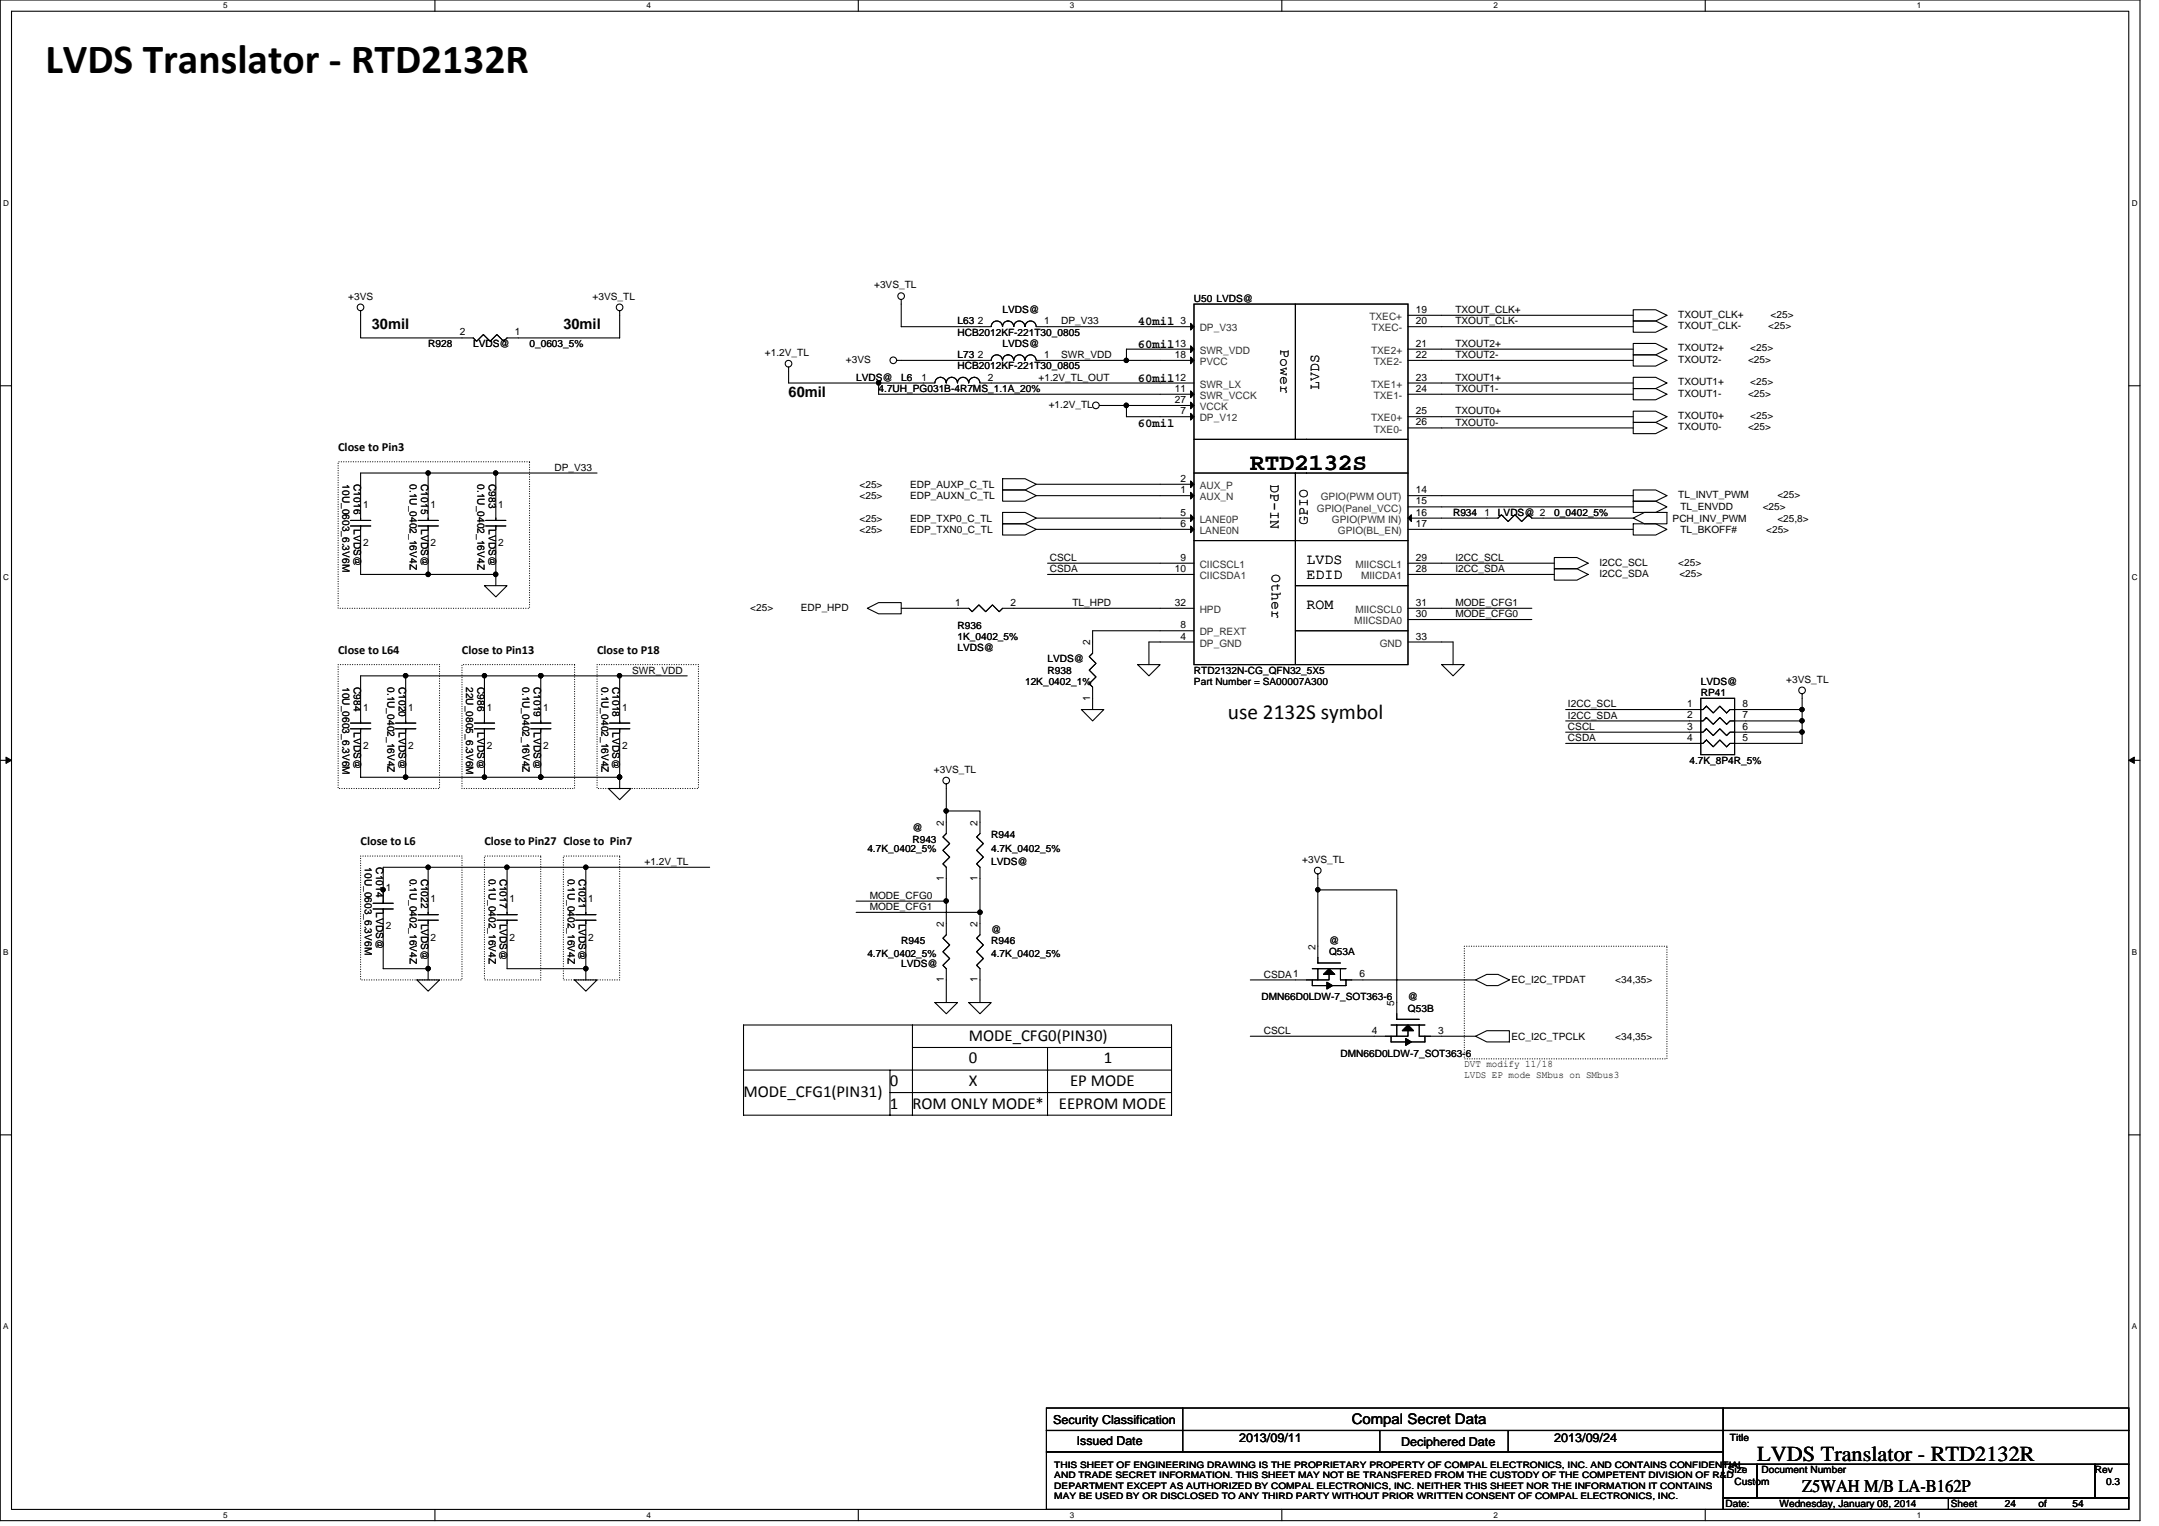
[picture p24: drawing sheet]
<svg xmlns="http://www.w3.org/2000/svg" width="297mm" height="210mm" viewBox="0 0 297 210" stroke-linecap="round" stroke-linejoin="round" font-family="sans-serif">
<defs><g id="words">
<text font-size="5.7" x="6.2" y="10.1">LVDS Translator ‐ RTD2132R</text>
<text font-size="3.2" x="172" y="64.7">RTD2132S</text>
<g font-size="2.9">
<text x="168.9" y="98.8">use 2132S symbol</text>
<text x="241.7" y="200.9">LVDS Translator - RTD2132R</text>
</g>
<text font-size="2.5" x="247.9" y="205.2">Z5WAH M/B LA-B162P</text>
<g font-size="2.3">
<text x="133.3" y="143.2">MODE_CFG0(PIN30)</text>
<text x="122.4" y="149.4">0</text>
<text x="133.3" y="146.3">0</text>
<text x="133.3" y="149.4">X</text>
<text x="147.2" y="149.4">EP MODE</text>
<text x="151.9" y="146.3">1</text>
<text x="102.3" y="150.9">MODE_CFG1(PIN31)</text>
<text x="122.4" y="152.5">1</text>
<text x="125.5" y="152.5">ROM ONLY MODE*</text>
<text x="145.7" y="152.5">EEPROM MODE</text>
</g>
<g font-size="2">
<text x="51.2" y="45.2">30mil</text>
<text x="77.5" y="45.2">30mil</text>
<text x="176.2" y="48" transform="rotate(90 176.2 48)">Power</text>
<text x="181.5" y="53.6" transform="rotate(-90 181.5 53.6)">LVDS</text>
<text x="108.5" y="54.5">60mil</text>
<text x="174.8" y="66.6" transform="rotate(90 174.8 66.6)">DP-IN</text>
<text x="179.8" y="77.5">LVDS</text>
<text x="179.9" y="72.2" transform="rotate(-90 179.9 72.2)">GPIO</text>
<text x="175" y="79" transform="rotate(90 175 79)">Other</text>
<text x="179.8" y="79.7">EDID</text>
<text x="179.8" y="83.7">ROM</text>
<text x="186" y="195.9">Compal Secret Data</text>
</g>
<g font-size="1.7">
<text x="156.5" y="44.8">40mil</text>
<text x="156.5" y="47.9">60mil</text>
<text x="156.5" y="52.5">60mil</text>
<text x="156.5" y="58.7">60mil</text>
<text x="46.5" y="62">Close to Pin3</text>
<text x="46.5" y="89.9">Close to L64</text>
<text x="63.6" y="89.9">Close to Pin13</text>
<text x="82.1" y="89.9">Close to P18</text>
<text x="49.6" y="116.3">Close to L6</text>
<text x="66.6" y="116.3">Close to Pin27 Close to Pin7</text>
<text x="144.9" y="195.8">Security Classification</text>
<text x="148.2" y="198.8">Issued Date</text>
<text x="170.5" y="198.3">2013/09/11</text>
<text x="192.8" y="198.9">Deciphered Date</text>
<text x="213.8" y="198.3">2013/09/24</text>
</g>
<g font-size="1.4">
<text x="47.9" y="41.2">+3VS</text>
<text x="81.5" y="41.2">+3VS_TL</text>
<text x="120.3" y="39.7">+3VS_TL</text>
<text x="164.3" y="41.5">U50 LVDS@</text>
<text x="58.9" y="47.7">R928</text>
<text x="63.2" y="46.1">2</text>
<text x="65.1" y="47.7">LVDS@</text>
<text x="70.8" y="46.1">1</text>
<text x="72.9" y="47.7">0_0603_5%</text>
<text x="131.7" y="44.6">L63</text>
<text x="131.7" y="46.2">HCB2012KF-221T30_0805</text>
<text x="134.5" y="44.6">2</text>
<text x="137.9" y="47.7">LVDS@</text>
<text x="137.9" y="43.1">LVDS@</text>
<text x="143.7" y="44.6">1</text>
<text x="146" y="44.6">DP_V33</text>
<text x="161.6" y="47.7">13</text>
<text x="162.4" y="44.6">3</text>
<text x="194.8" y="44.6">20</text>
<text x="194.8" y="43">19</text>
<text x="194.8" y="47.7">21</text>
<text x="200.2" y="47.7">TXOUT2+</text>
<text x="200.2" y="43.1">TXOUT_CLK+</text>
<text x="200.2" y="44.6">TXOUT_CLK-</text>
<text x="230.9" y="45.3">TXOUT_CLK-</text>
<text x="230.9" y="43.7">TXOUT_CLK+</text>
<text x="243.3" y="45.3">&lt;25&gt;</text>
<text x="243.6" y="43.7">&lt;25&gt;</text>
<text x="105.2" y="49">+1.2V_TL</text>
<text x="116.4" y="49.9">+3VS</text>
<text x="117.8" y="52.4">LVDS@</text>
<text x="120.9" y="53.9">4.7UH_PG031B-4R7MS_1.1A_20%</text>
<text x="124" y="52.4">L6</text>
<text x="126.8" y="52.3">1</text>
<text x="131.7" y="49.3">L73</text>
<text x="131.7" y="50.8">HCB2012KF-221T30_0805</text>
<text x="134.5" y="49.2">2</text>
<text x="135.9" y="52.3">2</text>
<text x="142.9" y="52.4">+1.2V_TL_OUT</text>
<text x="143.7" y="49.2">1</text>
<text x="146" y="49.3">SWR_VDD</text>
<text x="161.6" y="49.2">18</text>
<text x="161.6" y="52.3">12</text>
<text x="161.6" y="53.9">11</text>
<text x="194.8" y="53.9">24</text>
<text x="194.8" y="49.2">22</text>
<text x="194.8" y="52.3">23</text>
<text x="200.2" y="52.4">TXOUT1+</text>
<text x="200.2" y="53.9">TXOUT1-</text>
<text x="200.2" y="49.3">TXOUT2-</text>
<text x="230.9" y="49.9">TXOUT2-</text>
<text x="230.9" y="48.3">TXOUT2+</text>
<text x="230.9" y="53">TXOUT1+</text>
<text x="240.5" y="49.9">&lt;25&gt;</text>
<text x="240.8" y="48.3">&lt;25&gt;</text>
<text x="240.8" y="53">&lt;25&gt;</text>
<text x="144.3" y="56.1">+1.2V_TL</text>
<text x="161.6" y="55.4">27</text>
<text x="162.4" y="57">7</text>
<text x="194.8" y="58.5">26</text>
<text x="194.8" y="57">25</text>
<text x="200.2" y="57">TXOUT0+</text>
<text x="200.2" y="58.5">TXOUT0-</text>
<text x="230.9" y="54.5">TXOUT1-</text>
<text x="230.9" y="57.6">TXOUT0+</text>
<text x="230.9" y="59.2">TXOUT0-</text>
<text x="240.5" y="54.5">&lt;25&gt;</text>
<text x="240.5" y="59.2">&lt;25&gt;</text>
<text x="240.8" y="57.6">&lt;25&gt;</text>
<text x="76.3" y="64.7">DP_V33</text>
<text x="47.1" y="66.6" transform="rotate(90 47.1 66.6)">10U_0603_6.3V6M</text>
<text x="48.7" y="66.6" transform="rotate(90 48.7 66.6)">C1016</text>
<text x="49.9" y="69.9">1</text>
<text x="56.4" y="66.6" transform="rotate(90 56.4 66.6)">0.1U_0402_16V4Z</text>
<text x="58" y="66.6" transform="rotate(90 58 66.6)">C1015</text>
<text x="59.2" y="69.9">1</text>
<text x="65.7" y="66.6" transform="rotate(90 65.7 66.6)">0.1U_0402_16V4Z</text>
<text x="67.2" y="66.6" transform="rotate(90 67.2 66.6)">C983</text>
<text x="68.6" y="69.9">1</text>
<text x="118.3" y="67.1">&lt;25&gt;</text>
<text x="118.3" y="71.7">&lt;25&gt;</text>
<text x="118.3" y="68.6">&lt;25&gt;</text>
<text x="125.2" y="67.1">EDP_AUXP_C_TL</text>
<text x="125.2" y="71.7">EDP_TXP0_C_TL</text>
<text x="125.2" y="68.6">EDP_AUXN_C_TL</text>
<text x="162.4" y="67.8">1</text>
<text x="162.4" y="66.3">2</text>
<text x="162.4" y="70.9">5</text>
<text x="194.8" y="67.8">14</text>
<text x="194.8" y="70.9">16</text>
<text x="194.8" y="69.4">15</text>
<text x="199.9" y="71">R934</text>
<text x="204.2" y="70.9">1</text>
<text x="206.1" y="71">LVDS@ 2</text>
<text x="213.8" y="71">0_0402_5%</text>
<text x="230.1" y="71.7">PCH_INV_PWM</text>
<text x="230.9" y="68.5">TL_INVT_PWM</text>
<text x="231.2" y="70.2">TL_ENVDD</text>
<text x="242.5" y="70.2">&lt;25&gt;</text>
<text x="244.5" y="71.7">&lt;25,8&gt;</text>
<text x="244.5" y="68.5">&lt;25&gt;</text>
<text x="48.7" y="72.8" transform="rotate(90 48.7 72.8)">LVDS@</text>
<text x="49.9" y="75.2">2</text>
<text x="58" y="72.8" transform="rotate(90 58 72.8)">LVDS@</text>
<text x="59.2" y="75.2">2</text>
<text x="67.2" y="72.8" transform="rotate(90 67.2 72.8)">LVDS@</text>
<text x="68.6" y="75.2">2</text>
<text x="118.3" y="73.3">&lt;25&gt;</text>
<text x="125.2" y="73.3">EDP_TXN0_C_TL</text>
<text x="144.4" y="77.2">CSCL</text>
<text x="162.4" y="77.1">9</text>
<text x="162.4" y="72.5">6</text>
<text x="194.8" y="72.5">17</text>
<text x="194.8" y="77.1">29</text>
<text x="200.2" y="77.2">I2CC_SCL</text>
<text x="220" y="77.8">I2CC_SCL</text>
<text x="230.9" y="77.8">&lt;25&gt;</text>
<text x="231.2" y="73.3">TL_BKOFF#</text>
<text x="243" y="73.3">&lt;25&gt;</text>
<text x="103.2" y="84">&lt;25&gt;</text>
<text x="110.2" y="84">EDP_HPD</text>
<text x="131.4" y="83.3">1</text>
<text x="139" y="83.3">2</text>
<text x="144.4" y="78.7">CSDA</text>
<text x="147.5" y="83.4">TL_HPD</text>
<text x="161.6" y="78.7">10</text>
<text x="161.6" y="83.3">32</text>
<text x="194.8" y="83.3">31</text>
<text x="194.8" y="78.7">28</text>
<text x="200.2" y="78.7">I2CC_SDA</text>
<text x="200.2" y="83.4">MODE_CFG1</text>
<text x="220" y="79.3">I2CC_SDA</text>
<text x="231.1" y="79.3">&lt;25&gt;</text>
<text x="131.7" y="86.5">R936</text>
<text x="131.7" y="88">1K_0402_5%</text>
<text x="131.7" y="89.6">LVDS@</text>
<text x="150" y="88.8" transform="rotate(-90 150 88.8)">2</text>
<text x="162.4" y="86.4">8</text>
<text x="162.4" y="88">4</text>
<text x="194.8" y="88">33</text>
<text x="194.8" y="84.9">30</text>
<text x="200.2" y="84.9">MODE_CFG0</text>
<text x="47.1" y="94.5" transform="rotate(90 47.1 94.5)">10U_0603_6.3V6M</text>
<text x="48.7" y="94.5" transform="rotate(90 48.7 94.5)">C984</text>
<text x="53.3" y="94.5" transform="rotate(90 53.3 94.5)">0.1U_0402_16V4Z</text>
<text x="54.9" y="94.5" transform="rotate(90 54.9 94.5)">C1020</text>
<text x="64.2" y="94.5" transform="rotate(90 64.2 94.5)">22U_0805_6.3V6M</text>
<text x="65.7" y="94.5" transform="rotate(90 65.7 94.5)">C986</text>
<text x="71.9" y="94.5" transform="rotate(90 71.9 94.5)">0.1U_0402_16V4Z</text>
<text x="73.4" y="94.5" transform="rotate(90 73.4 94.5)">C1019</text>
<text x="82.7" y="94.5" transform="rotate(90 82.7 94.5)">0.1U_0402_16V4Z</text>
<text x="84.3" y="94.5" transform="rotate(90 84.3 94.5)">C1018</text>
<text x="87" y="92.6">SWR_VDD</text>
<text x="141" y="94.2">12K_0402_1%</text>
<text x="144.1" y="92.7">R938</text>
<text x="144.1" y="91.1">LVDS@</text>
<text x="164.3" y="92.7">RTD2132N-CG_QFN32_5X5</text>
<text x="164.3" y="94.2">Part Number = SA00007A300</text>
<text x="234" y="95.8">RP41</text>
<text x="234" y="94.2">LVDS@</text>
<text x="245.8" y="93.9">+3VS_TL</text>
<text x="48.7" y="100.7" transform="rotate(90 48.7 100.7)">LVDS@</text>
<text x="49.9" y="97.8">1</text>
<text x="54.9" y="100.7" transform="rotate(90 54.9 100.7)">LVDS@</text>
<text x="56.2" y="97.8">1</text>
<text x="65.7" y="100.7" transform="rotate(90 65.7 100.7)">LVDS@</text>
<text x="67" y="97.8">1</text>
<text x="73.4" y="100.7" transform="rotate(90 73.4 100.7)">LVDS@</text>
<text x="74.7" y="97.8">1</text>
<text x="84.3" y="100.7" transform="rotate(90 84.3 100.7)">LVDS@</text>
<text x="85.6" y="97.8">1</text>
<text x="150" y="96.4" transform="rotate(-90 150 96.4)">1</text>
<text x="215.7" y="100.4">CSCL</text>
<text x="215.7" y="101.9">CSDA</text>
<text x="215.7" y="97.3">I2CC_SCL</text>
<text x="215.7" y="98.8">I2CC_SDA</text>
<text x="232.1" y="97.3">1</text>
<text x="232.1" y="98.8">2</text>
<text x="232.1" y="100.4">3</text>
<text x="232.1" y="101.9">4</text>
<text x="239.7" y="97.3">8</text>
<text x="239.7" y="98.8">7</text>
<text x="239.7" y="100.4">6</text>
<text x="239.7" y="101.9">5</text>
<text x="49.9" y="103.1">2</text>
<text x="56.2" y="103.1">2</text>
<text x="67" y="103.1">2</text>
<text x="74.7" y="103.1">2</text>
<text x="85.6" y="103.1">2</text>
<text x="128.5" y="106.3">+3VS_TL</text>
<text x="232.4" y="105.1">4.7K_8P4R_5%</text>
<text x="129.9" y="113.6" transform="rotate(-90 129.9 113.6)">2</text>
<text x="134.5" y="113.6" transform="rotate(-90 134.5 113.6)">2</text>
<text x="50.2" y="119.3" transform="rotate(90 50.2 119.3)">10U_0603_6.3V6M</text>
<text x="51.7" y="119.3" transform="rotate(90 51.7 119.3)">C1014</text>
<text x="88.7" y="119">+1.2V_TL</text>
<text x="119.3" y="117.1">4.7K_0402_5%</text>
<text x="125.5" y="115.9">R943</text>
<text x="125.5" y="114.3">@</text>
<text x="136.4" y="115.3">R944</text>
<text x="136.4" y="117.1">4.7K_0402_5%</text>
<text x="136.4" y="119">LVDS@</text>
<text x="179.2" y="118.7">+3VS_TL</text>
<text x="51.7" y="125.5" transform="rotate(90 51.7 125.5)">LVDS@</text>
<text x="53.1" y="122.6">1</text>
<text x="56.4" y="120.8" transform="rotate(90 56.4 120.8)">0.1U_0402_16V4Z</text>
<text x="58" y="120.8" transform="rotate(90 58 120.8)">C1022</text>
<text x="59.2" y="124.1">1</text>
<text x="67.2" y="120.8" transform="rotate(90 67.2 120.8)">0.1U_0402_16V4Z</text>
<text x="68.8" y="120.8" transform="rotate(90 68.8 120.8)">C1017</text>
<text x="70.1" y="124.1">1</text>
<text x="78.1" y="120.8" transform="rotate(90 78.1 120.8)">0.1U_0402_16V4Z</text>
<text x="79.6" y="120.8" transform="rotate(90 79.6 120.8)">C1021</text>
<text x="80.9" y="124.1">1</text>
<text x="119.7" y="123.6">MODE_CFG0</text>
<text x="119.7" y="125.2">MODE_CFG1</text>
<text x="129.9" y="121.2" transform="rotate(-90 129.9 121.2)">1</text>
<text x="134.5" y="121.2" transform="rotate(-90 134.5 121.2)">1</text>
<text x="53.1" y="127.8">2</text>
<text x="58" y="127" transform="rotate(90 58 127)">LVDS@</text>
<text x="59.2" y="129.4">2</text>
<text x="68.8" y="127" transform="rotate(90 68.8 127)">LVDS@</text>
<text x="70.1" y="129.4">2</text>
<text x="79.6" y="127" transform="rotate(90 79.6 127)">LVDS@</text>
<text x="80.9" y="129.4">2</text>
<text x="119.3" y="131.7">4.7K_0402_5%</text>
<text x="124" y="129.8">R945</text>
<text x="129.9" y="127.5" transform="rotate(-90 129.9 127.5)">2</text>
<text x="134.5" y="127.5" transform="rotate(-90 134.5 127.5)">2</text>
<text x="136.4" y="129.8">R946</text>
<text x="136.4" y="131.7">4.7K_0402_5%</text>
<text x="136.4" y="128.3">@</text>
<text x="181" y="130.6" transform="rotate(-90 181 130.6)">2</text>
<text x="182.9" y="131.4">Q53A</text>
<text x="182.9" y="129.8">@</text>
<text x="124" y="132.9">LVDS@</text>
<text x="129.9" y="135.1" transform="rotate(-90 129.9 135.1)">1</text>
<text x="134.5" y="135.1" transform="rotate(-90 134.5 135.1)">1</text>
<text x="173.6" y="137.6">DMN66D0LDW-7_SOT363-6</text>
<text x="173.9" y="134.5">CSDA1</text>
<text x="187" y="134.5">6</text>
<text x="193.7" y="137.6">@</text>
<text x="208" y="135.3">EC_I2C_TPDAT</text>
<text x="222.2" y="135.3">&lt;34,35&gt;</text>
<text x="173.9" y="142.2">CSCL</text>
<text x="188.7" y="142.2">4</text>
<text x="191.8" y="138.4" transform="rotate(-90 191.8 138.4)">5</text>
<text x="193.7" y="139.1">Q53B</text>
<text x="197.9" y="142.2">3</text>
<text x="208" y="143">EC_I2C_TPCLK</text>
<text x="222.2" y="143">&lt;34,35&gt;</text>
<text x="184.4" y="145.3">DMN66D0LDW-7_SOT363-6</text>
<text x="201.5" y="146.7">DVT modify 11/18</text>
<text x="201.5" y="148.2">LVDS EP mode SMbus on SMbus3</text>
<text x="237.7" y="202.7">Size</text>
<text x="238" y="198.2">Title</text>
<text x="242.4" y="202.7">Document Number</text>
<text x="288.2" y="202.7">Rev</text>
<text x="237.4" y="207.3">Date:</text>
<text x="238.7" y="204.2">Custom</text>
<text x="244.8" y="207.3">Wednesday, January 08, 2014</text>
<text x="268.4" y="207.3">Sheet</text>
<text x="275.8" y="207.3">24</text>
<text x="280.5" y="207.3">of</text>
<text x="285.1" y="207.3">54</text>
<text x="289.8" y="204.2">0.3</text>
</g>
<g font-size="1.4" fill="#333">
<text x="165.1" y="45.6">DP_V33</text>
<text x="188.4" y="44">TXEC+</text>
<text x="188.8" y="45.6">TXEC-</text>
<text x="165.1" y="50.2">PVCC</text>
<text x="165.1" y="53.3">SWR_LX</text>
<text x="165.1" y="48.7">SWR_VDD</text>
<text x="188.6" y="48.7">TXE2+</text>
<text x="188.6" y="53.3">TXE1+</text>
<text x="189" y="50.2">TXE2-</text>
<text x="165.1" y="58">DP_V12</text>
<text x="165.1" y="54.9">SWR_VCCK</text>
<text x="165.1" y="56.4">VCCK</text>
<text x="188.6" y="58">TXE0+</text>
<text x="189" y="59.5">TXE0-</text>
<text x="189" y="54.9">TXE1-</text>
<text x="165.1" y="68.8">AUX_N</text>
<text x="165.1" y="67.2">AUX_P</text>
<text x="165.1" y="71.9">LANE0P</text>
<text x="181.2" y="70.4">GPIO(Panel_VCC)</text>
<text x="181.7" y="68.8">GPIO(PWM OUT)</text>
<text x="183.3" y="71.9">GPIO(PWM IN)</text>
<text x="165.1" y="73.4">LANE0N</text>
<text x="184.1" y="73.4">GPIO(BL_EN)</text>
<text x="165.1" y="78.1">CIICSCL1</text>
<text x="165.1" y="79.7">CIICSDA1</text>
<text x="186.5" y="78.1">MIICSCL1</text>
<text x="187.3" y="79.7">MIICDA1</text>
<text x="165.1" y="87.4">DP_REXT</text>
<text x="165.1" y="84.3">HPD</text>
<text x="165.1" y="88.9">DP_GND</text>
<text x="186.3" y="85.9">MIICSDA0</text>
<text x="186.5" y="84.3">MIICSCL0</text>
<text x="189.8" y="88.9">GND</text>
</g>
<g font-size="1.2">
<text x="145.1" y="201.9">THIS SHEET OF ENGINEERING DRAWING IS THE PROPRIETARY PROPERTY OF COMPAL ELECTRONICS, INC. AND CONTAINS CONFIDENTIAL</text>
<text x="145.1" y="203.4">AND TRADE SECRET INFORMATION. THIS SHEET MAY NOT BE TRANSFERED FROM THE CUSTODY OF THE COMPETENT DIVISION OF R&amp;D</text>
<text x="145.1" y="204.8">DEPARTMENT EXCEPT AS AUTHORIZED BY COMPAL ELECTRONICS, INC. NEITHER THIS SHEET NOR THE INFORMATION IT CONTAINS</text>
<text x="145.1" y="206.2">MAY BE USED BY OR DISCLOSED TO ANY THIRD PARTY WITHOUT PRIOR WRITTEN CONSENT OF COMPAL ELECTRONICS, INC.</text>
</g>
<g font-size="1.1">
<text x="30.7" y="1.2">5</text>
<text x="89" y="1.2">4</text>
<text x="147.2" y="1.2">3</text>
<text x="205.5" y="1.2">2</text>
<text x="263.7" y="1.2">1</text>
<text x=".4" y="28.3">D</text>
<text x="293.3" y="28.3">D</text>
<text x=".4" y="79.8">C</text>
<text x="293.3" y="79.8">C</text>
<text x=".4" y="131.3">B</text>
<text x="293.3" y="131.3">B</text>
<text x=".4" y="182.9">A</text>
<text x="293.3" y="182.9">A</text>
<text x="30.7" y="208.8">5</text>
<text x="89" y="208.8">4</text>
<text x="147.2" y="208.8">3</text>
<text x="205.5" y="208.8">2</text>
<text x="263.7" y="208.8">1</text>
</g>
</g></defs>
<path d="M0 0h294.4v209.2h-294.4zM1.6 1.5h291.3v206.1h-291.3z" fill="none" stroke="#000" stroke-width=".15"/>
<g fill="#fff">
<path d="M30.7 .2h.6v1.2h-.6z"/>
<path d="M30.7 207.8h.6v1.2h-.6z"/>
</g>
<path d="M59.8 0v1.5M59.8 207.6v1.6" fill="none" stroke="#000" stroke-width=".15"/>
<g fill="#fff">
<path d="M89 .2h.6v1.2h-.6z"/>
<path d="M89 207.8h.6v1.2h-.6z"/>
</g>
<path d="M118.1 0v1.5M118.1 207.6v1.6" fill="none" stroke="#000" stroke-width=".15"/>
<g fill="#fff">
<path d="M147.2 .2h.6v1.2h-.6z"/>
<path d="M147.2 207.8h.6v1.2h-.6z"/>
</g>
<path d="M176.4 0v1.5M176.4 207.6v1.6" fill="none" stroke="#000" stroke-width=".15"/>
<g fill="#fff">
<path d="M205.5 .2h.6v1.2h-.6z"/>
<path d="M205.5 207.8h.6v1.2h-.6z"/>
</g>
<path d="M234.6 0v1.5M234.6 207.6v1.6" fill="none" stroke="#000" stroke-width=".15"/>
<g fill="#fff">
<path d="M263.7 .2h.6v1.2h-.6z"/>
<path d="M263.7 207.8h.6v1.2h-.6z"/>
<path d="M.4 27.3h.8v1.2h-.8z"/>
<path d="M293.3 27.3h.8v1.2h-.8z"/>
<path d="M.4 78.8h.8v1.3h-.8z"/>
<path d="M293.3 78.8h.8v1.3h-.8z"/>
</g>
<path d="M0 53.1h1.6M292.9 53.1h1.5" fill="none" stroke="#000" stroke-width=".15"/>
<g fill="#fff">
<path d="M.4 130.3h.8v1.3h-.8z"/>
<path d="M293.3 130.3h.7v1.3h-.7z"/>
</g>
<path d="M0 104.6h1.6M292.9 104.6h1.5" fill="none" stroke="#000" stroke-width=".15"/>
<path d="M.8 104.1l.8 .5-.8 .4zM292.9 104.6l.7-.5v.9z" fill="#000" stroke="#000" stroke-width=".14"/>
<g fill="#fff">
<path d="M.4 181.9h.8v1.2h-.8z"/>
<path d="M293.3 181.9h.7v1.2h-.7z"/>
</g>
<g fill="none" stroke="#000" stroke-width=".15">
<path d="M85.3 42.8v3.7h-15.5l-.5 .4-.9-.9-1 .9-.9-.9-.9 .9-.5-.4h-15.5v-3.7M108.5 50.5v2.2h12.4v1.5h43.4M120.9 52.7h7.7M123.4 49.6h13a.78 .78 0 0 1 .8-.8 .78 .78 0 0 1 .7 .8 .77 .77 0 0 1 .8-.8 .77 .77 0 0 1 .8 .8 .77 .77 0 0 1 .8-.8 .77 .77 0 0 1 .7 .8 .76 .76 0 0 1 .8-.8 .76 .76 0 0 1 .8 .8h21.7M124 41.2v3.7h12.4a.78 .78 0 0 1 .8-.7 .78 .78 0 0 1 .7 .7 .77 .77 0 0 1 .8-.7 .77 .77 0 0 1 .8 .7 .77 .77 0 0 1 .8-.7 .77 .77 0 0 1 .7 .7 .76 .76 0 0 1 .8-.7 .76 .76 0 0 1 .8 .7h21.7M128.6 52.7a.77 .77 0 0 1 .8-.8 .77 .77 0 0 1 .8 .8 .77 .77 0 0 1 .7-.8 .77 .77 0 0 1 .8 .8M131.7 52.7a.76 .76 0 0 1 .8-.8 .76 .76 0 0 1 .8 .8M133.3 52.7a.76 .76 0 0 1 .7-.8 .76 .76 0 0 1 .8 .8M134.8 52.7h29.5M151.3 55.8h13M155 55.8v1.5h9.3M164.3 41.8h29.4v49.6h-29.4z"/>
<path d="M164.3 48h-9.3v1.6M178.2 41.8v18.6M193.7 49.6h31M193.7 44.9h31M193.7 48h31M193.7 54.2h31M193.7 57.3h31M193.7 43.4h31M193.7 58.9h31M224.7 53.4h3.1l1.5 .8-1.5 .8h-3.1zM224.7 48.8h3.1l1.5 .8-1.5 .8h-3.1zM224.7 47.2h3.1l1.5 .8-1.5 .8h-3.1z"/>
<path d="M224.7 44.2h3.1l1.5 .7-1.5 .8h-3.1zM224.7 42.6h3.1l1.5 .8-1.5 .8h-3.1zM224.7 51.9h3.1l1.5 .8-1.5 .7h-3.1zM224.7 56.6h3.1l1.5 .7-1.5 .8h-3.1zM224.7 58.1h3.1l1.5 .8-1.5 .7h-3.1zM224.7 52.7h-31M48.2 72.3h2.8M48.2 71.6h2.8M49.6 71.6v-6.5h9.3v6.5M49.6 72.3v6.7h18.6M57.5 72.3h2.8M57.5 71.6h2.8"/>
<path d="M58.9 72.3v6.7M66.8 72.3h2.8M66.8 71.6h2.8M68.2 65.1v6.5M68.2 72.3v8.3M82.1 65.1h-23.2M137.9 65.8h3.1l1.6 .8-1.6 .8h-3.1zM137.9 72.1h3.1l1.6 .7-1.6 .8h-3.1zM137.9 70.5h3.1l1.6 .8-1.6 .8h-3.1zM137.9 67.4h3.1l1.6 .8-1.6 .7h-3.1zM142.6 71.3h21.7M142.6 68.2h21.7"/>
<path d="M142.6 66.6h21.7M144.1 77.5h20.2M144.1 79h20.2M164.3 72.8h-21.7M164.3 65.1h29.4M164.3 60.4h29.4M164.3 74.4h29.4M178.2 65.1v26.3M193.7 71.3h12.4l.5-.5 .9 .9 .9-.9 1 .9 .9-.9 .5 .5h13.9M193.7 77.5h20.1M193.7 79h20.1M193.7 72.8h31"/>
<path d="M193.7 68.2h31M213.8 76.7h3.2l1.5 .8-1.5 .7h-3.2zM213.8 78.2h3.2l1.5 .8-1.5 .8h-3.2zM224.7 72.1h3.1l1.5 .7-1.5 .8h-3.1zM224.7 68.9h3.1l1.5 .8-1.5 .8h-3.1zM224.7 67.4h3.1l1.5 .8-1.5 .7h-3.1zM224.7 71.3l1.5-.8h3.1v1.6h-3.1zM224.7 69.7h-31M48.2 99.5h2.8M54.4 99.5h2.8M55.8 93v6.5M65.3 99.5h2.7"/>
<path d="M66.7 93v6.5M66.7 80.6h3.1l-1.6 1.5zM73 99.5h2.8M74.4 93v6.5M83.9 99.5h2.8M85.3 93v6.5M94.5 93h-44.9v6.5M119.3 83.7l1.6-.8h3.1v1.5h-3.1zM124 83.7h9.3l.4 .4 1-.9 .9 .9 .9-.9 1 .9 .4-.4h26.4M148.8 97.6h3.1l-1.6 1.6zM156.5 91.4h3.1l-1.5 1.6zM164.3 86.8h-14v3.1l-.4 .4 .9 .9-.9 1 .9 .9-.9 .9 .4 .5v3.1"/>
<path d="M164.3 88.3h-6.2v3.1M178.2 86.8h15.5M178.2 80.6h15.5M193.7 88.3h6.2v3.1M193.7 83.7h17.1M193.7 85.2h17.1M198.3 91.4h3.2l-1.6 1.6zM215.4 97.6h18.9l.5-.5 .9 1 .9-1 .9 1 .5-.5h9.9M234 96.1h4.7v7.7h-4.7zM234.8 97.1l-.2 .2M234.8 98.7l-.2 .1M247.9 95.4v6.9h-9.9l-.5 .4-.9-.9-.9 .9-.9-.9-.5 .5h-18.9"/>
<path d="M247.9 99.2h-9.9l-.5 .4-.9-.9-.9 .9-.9-.9-.5 .5h-18.9M48.2 100.2h2.8M49.6 100.2v6.7h35.7M54.4 100.2h2.8M55.8 100.2v6.7M58.9 119.3h10.9M65.3 100.2h2.7M66.7 100.2v6.7M69.8 119.3h10.8v6.5M69.8 119.3v6.5M73 100.2h2.8M74.4 100.2v6.7"/>
<path d="M80.6 119.3h17M83.7 108.5h3.1l-1.5 1.5zM83.9 100.2h2.8M85.3 100.2v8.3M130.2 107.8v3.7h4.6v3.2l-.4 .4 .9 .9-.9 1 .9 .9-.9 .9 .4 .5v9.3l-.4 .5 .9 .9-.9 .9 .9 .9-.9 1 .4 .4v4.7M130.2 111.5v3.2l-.5 .4 1 .9-1 1 1 .9-1 .9 .5 .5v9.3l-.5 .5 1 .9-1 .9 1 .9-1 1 .5 .4v4.7M215.4 100.7h18.9l.5-.5 .9 1 .9-1 .9 1 .5-.5h9.9M234.8 100.2l-.2 .2M51.3 125h2.8M51.3 124.2h2.8M52.7 124.2v-4.9h6.2v6.5M52.7 125v8.2h6.2"/>
<path d="M57.4 134.8h3.1l-1.6 1.5zM57.5 126.6h2.8M57.5 125.8h2.8M58.9 126.6v8.2M68.4 126.6h2.8M68.4 125.8h2.8M69.8 126.6v6.6h10.8v1.6M79.1 134.8h3l-1.5 1.5zM79.2 126.6h2.8M79.2 125.8h2.8M80.6 126.6v6.6M117.8 124h12.4"/>
<path d="M117.8 125.5h17M128.6 137.9h3.1l-1.5 1.5zM133.3 137.9h3.1l-1.6 1.5zM180.5 134.8v.8h2.1M180.5 133.2h4.7M181.3 120.2v12.3h3.1M181.3 133.2v1.6M181.3 122.4h10.9v17.8h3.1M182.9 134v.8h-10.9M184.4 133.2v1.6h18.6M185.2 134.8v.8h-1.9M203 134.8l1.6-.8h1.5l1.6 .8-1.6 .8h-1.5z"/>
<path d="M0 156.1h1.6M102.3 141h58.9v12.4h-58.9zM102.3 147.2h58.9M122.4 147.2v6.2M122.4 150.3h38.8M125.5 144.1h35.7M125.5 141v12.4M144.1 144.1v9.3M191.4 141h4.6M191.4 142.5v.8h2M192.2 141v1.5M193.7 141.8v.7h-21.7"/>
<path d="M195.3 141v1.5h7.7M196 142.5v.8h-1.8M203 142.5l1.6-.7h3.1v1.5h-3.1zM292.9 156.1h1.5M144 193.7h93.1v3.1h-93.1zM144 196.8h93.1v2.9h-93.1zM144 199.7h93.1v7.9h-93.1zM162.7 193.7v6M189.8 196.8v2.9M207.5 196.8v2.9M237.1 193.7h55.8v3.1h-55.8zM237.1 196.8h55.8v4.6h-55.8z"/>
<path d="M237.1 201.4h4.6v4.7h-4.6zM237.1 206.1h31v1.5h-31zM241.7 201.4h46.5v4.7h-46.5zM268.1 206.1h24.8v1.5h-24.8zM288.2 201.4h4.7v4.7h-4.7z"/>
<circle cx="49.6" cy="42.3" r=".46"/>
<circle cx="85.2" cy="42.3" r=".46"/>
<circle cx="108.5" cy="50" r=".46"/>
<circle cx="122.9" cy="49.6" r=".46"/>
<circle cx="124" cy="40.7" r=".46"/>
<circle cx="150.8" cy="55.8" r=".46"/>
<circle cx="247.9" cy="95" r=".46"/>
<circle cx="130.2" cy="107.4" r=".46"/>
<circle cx="181.3" cy="119.7" r=".46"/>
</g>
<path d="M46.5 63.5h26.4v20.2h-26.4zM46.5 91.4h14v17.1h-14zM63.6 91.4h15.5v17.1h-15.5zM82.1 91.4h14v17.1h-14zM49.6 117.8h14v17h-14zM66.7 117.8h7.7v17h-7.7zM77.5 117.8h7.8v17h-7.8zM201.5 130.2h27.8v15.4h-27.8z" fill="none" stroke="#000" stroke-width=".15" stroke-dasharray="0 .3"/>
<g fill="#000" stroke="#000" stroke-width=".15">
<path d="M163.8 44.5l.5 .4-.5 .5zM163.8 56.9l.5 .4-.5 .5zM163.8 49.1l.5 .5-.5 .4zM163.8 53.8l.5 .4-.5 .5zM163.8 55.3l.5 .5-.5 .4zM163.8 47.6l.5 .4-.5 .5zM163.8 67.7l.5 .5-.5 .4zM163.8 66.1l.5 .5-.5 .5zM163.8 70.8l.5 .5-.5 .4zM163.8 72.3l.5 .5-.5 .5zM193.7 71.3l.5-.5v.9zM182.6 135.1l.7 .5-.7 .4z"/>
<path d="M182.9 133.2l.7 .8h-1.5zM193.4 142.9l.8 .4-.8 .5zM193.7 141l.8 .8h-1.6z"/>
<circle cx="120.9" cy="52.7" r=".3"/>
<circle cx="155" cy="55.8" r=".3"/>
<circle cx="155" cy="49.6" r=".3"/>
<circle cx="58.9" cy="79" r=".3"/>
<circle cx="58.9" cy="65.1" r=".3"/>
<circle cx="68.2" cy="79" r=".3"/>
<circle cx="68.2" cy="65.1" r=".3"/>
<circle cx="55.8" cy="92.9" r=".3"/>
<circle cx="66.7" cy="92.9" r=".3"/>
<circle cx="74.4" cy="92.9" r=".3"/>
<circle cx="85.2" cy="92.9" r=".3"/>
<circle cx="247.9" cy="99.1" r=".3"/>
<circle cx="247.9" cy="97.6" r=".3"/>
<circle cx="55.8" cy="106.9" r=".3"/>
<circle cx="58.9" cy="119.3" r=".3"/>
<circle cx="66.7" cy="106.9" r=".3"/>
<circle cx="69.7" cy="119.3" r=".3"/>
<circle cx="74.4" cy="106.9" r=".3"/>
<circle cx="80.6" cy="119.3" r=".3"/>
<circle cx="85.2" cy="106.9" r=".3"/>
<circle cx="130.2" cy="111.5" r=".3"/>
<circle cx="247.9" cy="100.7" r=".3"/>
<circle cx="52.7" cy="122.4" r=".3"/>
<circle cx="58.9" cy="133.2" r=".3"/>
<circle cx="80.6" cy="133.2" r=".3"/>
<circle cx="130.2" cy="123.9" r=".3"/>
<circle cx="134.8" cy="125.5" r=".3"/>
<circle cx="181.3" cy="122.4" r=".3"/>
</g>
<use href="#words"/>
</svg>
